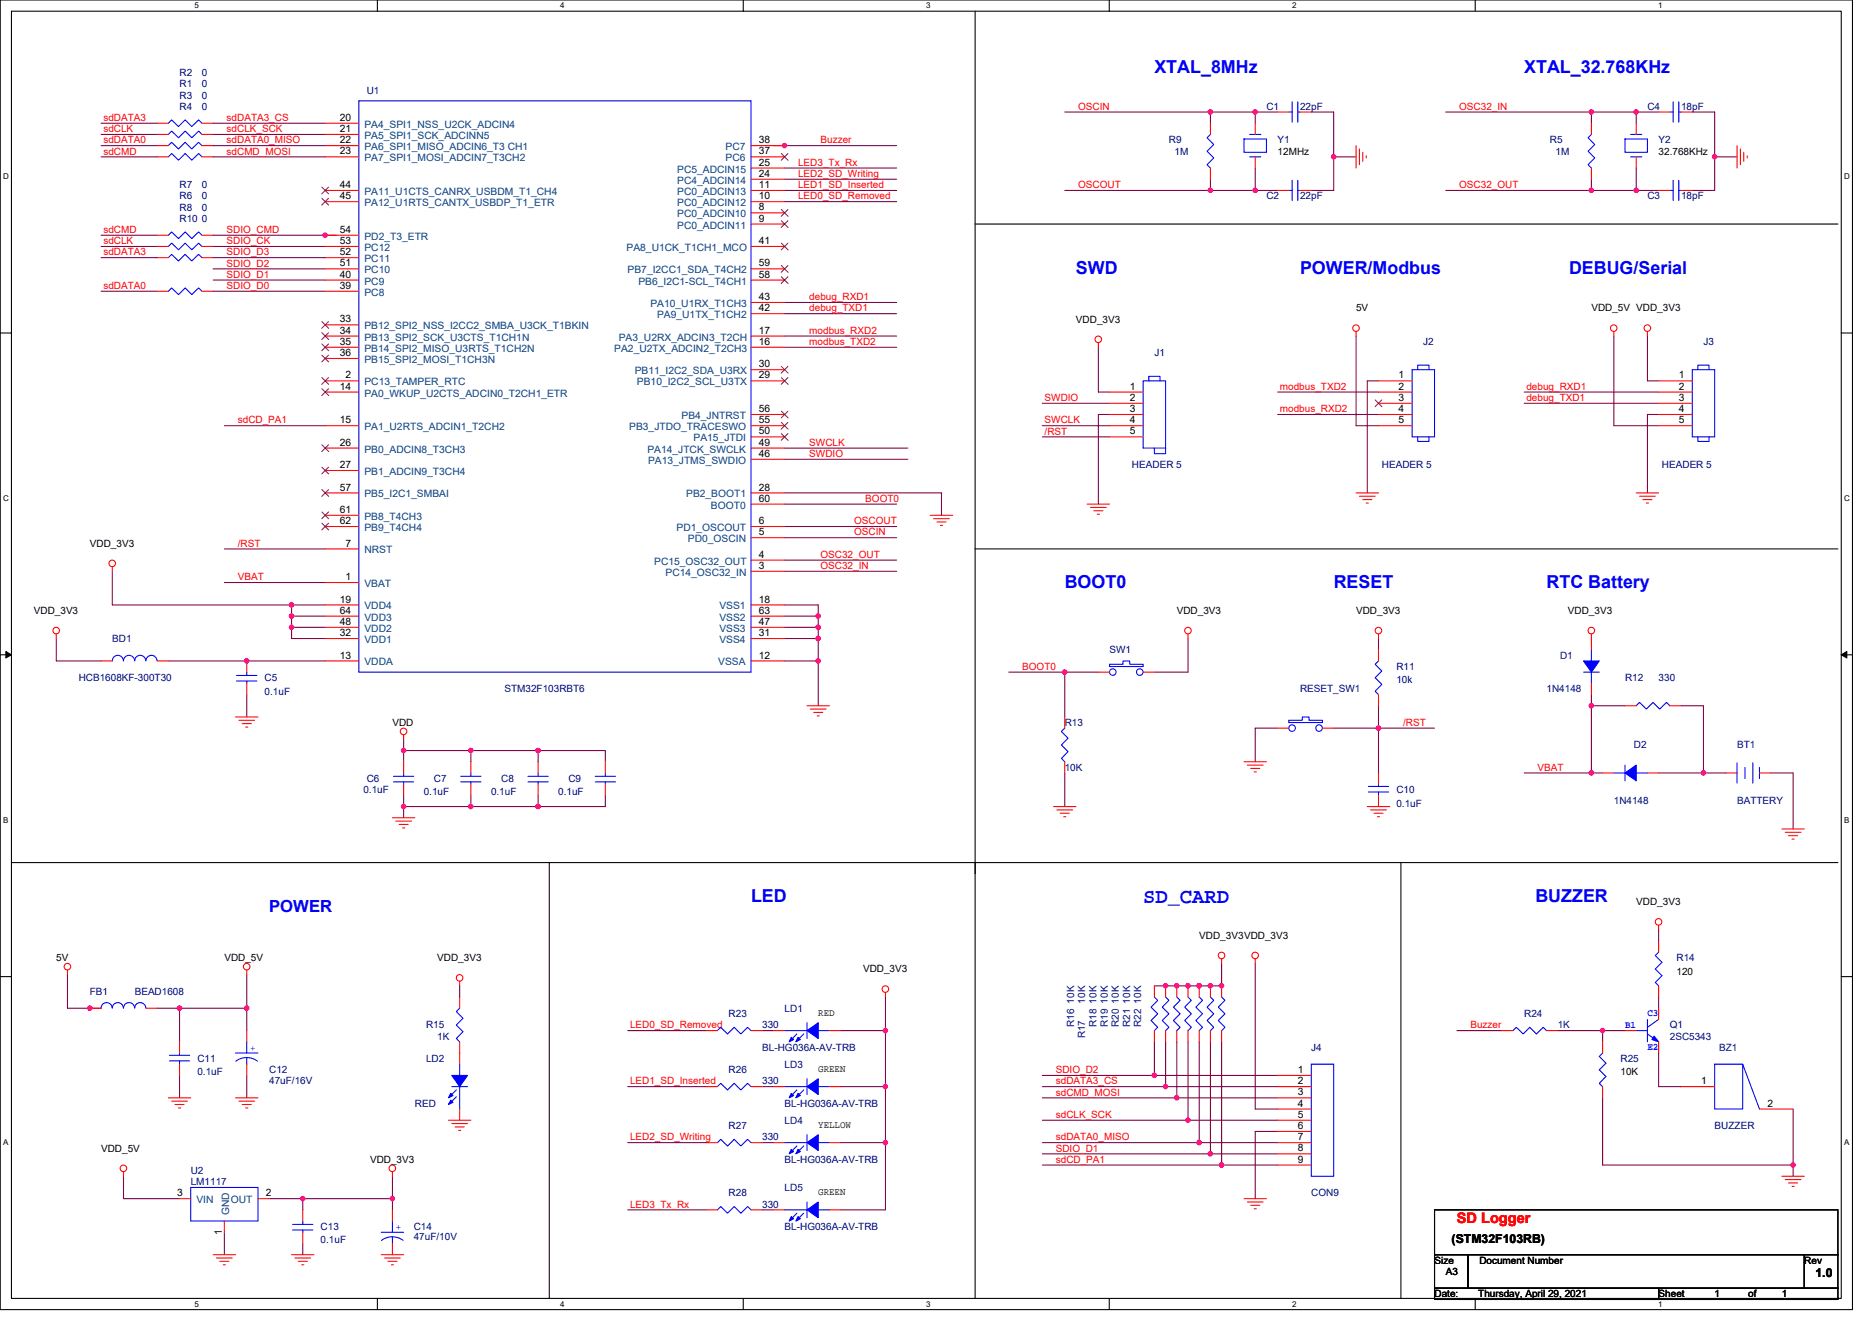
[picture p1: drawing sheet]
<svg xmlns="http://www.w3.org/2000/svg" width="297mm" height="210mm" viewBox="0 0 297 210" stroke-linecap="round" stroke-linejoin="round" font-family="sans-serif">
<defs><g id="words">
<text font-size="3.4" fill="#00f" x="181.4" y="143.3">SD_CARD</text>
<g font-size="2.8" fill="#00f">
<text x="183.2" y="11.5">XTAL_8MHz</text>
<text x="241.8" y="11.5">XTAL_32.768KHz</text>
<text x="170.7" y="43.5">SWD</text>
<text x="206.3" y="43.5">POWER/Modbus</text>
<text x="249" y="43.5">DEBUG/Serial</text>
<text x="168.9" y="93.3">BOOT0</text>
<text x="211.6" y="93.3">RESET</text>
<text x="245.4" y="93.3">RTC Battery</text>
<text x="119.2" y="143.1">LED</text>
<text x="243.6" y="143.1">BUZZER</text>
</g>
<text font-size="2.6" fill="#00f" x="42.7" y="144.7">POWER</text>
<text font-size="2.3" fill="#f00" x="231.2" y="194.2">SD Logger</text>
<g font-size="1.9">
<text x="230.3" y="197.2">(STM32F103RB)</text>
<text x="288.1" y="202.7">1.0</text>
</g>
<g font-size="1.6" fill="#000080">
<text x="28.5" y="17.4">R4</text>
<text x="28.5" y="13.9">R1</text>
<text x="28.5" y="12.1">R2</text>
<text x="28.5" y="15.6">R3</text>
<text x="32" y="17.4">0</text>
<text x="32" y="13.9">0</text>
<text x="32" y="12.1">0</text>
<text x="32" y="15.6">0</text>
<text x="58.2" y="14.9">U1</text>
<text x="201" y="17.4">C1</text>
<text x="206.3" y="17.4">22pF</text>
<text x="261.4" y="17.4">C4</text>
<text x="266.7" y="17.4">18pF</text>
<text x="185.5" y="22.8">R9</text>
<text x="202.7" y="22.8">Y1</text>
<text x="245.9" y="22.8">R5</text>
<text x="263.2" y="22.8">Y2</text>
<text x="28.5" y="29.9">R7</text>
<text x="32" y="29.9">0</text>
<text x="186.4" y="24.5">1M</text>
<text x="246.8" y="24.5">1M</text>
<text x="28.5" y="35.2">R10 0</text>
<text x="28.5" y="31.6">R6</text>
<text x="28.5" y="33.4">R8</text>
<text x="32" y="31.6">0</text>
<text x="32" y="33.4">0</text>
<text x="201" y="31.6">C2</text>
<text x="206.3" y="31.6">22pF</text>
<text x="261.4" y="31.6">C3</text>
<text x="266.7" y="31.6">18pF</text>
<text x="183.2" y="56.5">J1</text>
<text x="225.8" y="54.8">J2</text>
<text x="270.3" y="54.8">J3</text>
<text x="179.6" y="74.3">HEADER 5</text>
<text x="219.3" y="74.3">HEADER 5</text>
<text x="263.7" y="74.3">HEADER 5</text>
<text x="17.8" y="101.9">BD1</text>
<text x="176.1" y="103.7">SW1</text>
<text x="221.6" y="106.3">R11</text>
<text x="247.5" y="104.5">D1</text>
<text x="12.5" y="108.1">HCB1608KF-300T30</text>
<text x="42" y="108.1">C5</text>
<text x="42" y="110.2">0.1uF</text>
<text x="80" y="109.9">STM32F103RBT6</text>
<text x="206.3" y="109.9">RESET_SW1</text>
<text x="221.6" y="108.5">10k</text>
<text x="245.4" y="109.9">1N4148</text>
<text x="257.8" y="108.1">R12</text>
<text x="263.2" y="108.1">330</text>
<text x="168.9" y="115.2">R13</text>
<text x="259.3" y="118.8">D2</text>
<text x="275.6" y="118.8">BT1</text>
<text x="57.7" y="125.9">0.1uF</text>
<text x="58.2" y="124.1">C6</text>
<text x="68.9" y="124.1">C7</text>
<text x="79.5" y="124.1">C8</text>
<text x="90.2" y="124.1">C9</text>
<text x="168.9" y="122.3">10K</text>
<text x="221.6" y="125.9">C10</text>
<text x="67.2" y="126.2">0.1uF</text>
<text x="77.9" y="126.2">0.1uF</text>
<text x="88.6" y="126.2">0.1uF</text>
<text x="221.6" y="128">0.1uF</text>
<text x="256.1" y="127.7">1N4148</text>
<text x="275.6" y="127.7">BATTERY</text>
<text x="266" y="152.5">R14</text>
<text x="14.3" y="157.9">FB1</text>
<text x="21.4" y="157.9">BEAD1608</text>
<text x="115.6" y="161.4">R23</text>
<text x="124.5" y="160.5">LD1</text>
<text x="172.2" y="159.3" transform="rotate(-90 172.2 159.3)">10K</text>
<text x="241.8" y="161.4">R24</text>
<text x="67.6" y="163.2">R15</text>
<text x="69.4" y="165">1K</text>
<text x="120.9" y="166.8">BL-HG036A-AV-TRB</text>
<text x="120.9" y="163.2">330</text>
<text x="170.4" y="163" transform="rotate(-90 170.4 163)">R16 10K</text>
<text x="172.2" y="164.8" transform="rotate(-90 172.2 164.8)">R17</text>
<text x="174" y="163" transform="rotate(-90 174 163)">R18 10K</text>
<text x="175.8" y="163" transform="rotate(-90 175.8 163)">R19 10K</text>
<text x="177.5" y="163" transform="rotate(-90 177.5 163)">R20 10K</text>
<text x="179.3" y="163" transform="rotate(-90 179.3 163)">R21 10K</text>
<text x="181.1" y="163" transform="rotate(-90 181.1 163)">R22 10K</text>
<text x="208.1" y="166.8">J4</text>
<text x="247.2" y="163.2">1K</text>
<text x="265" y="163.2">Q1</text>
<text x="265" y="165">2SC5343</text>
<text x="272.8" y="166.8">BZ1</text>
<text x="31.3" y="168.6">C11</text>
<text x="31.3" y="170.7">0.1uF</text>
<text x="42.7" y="170.3">C12</text>
<text x="42.7" y="172.1">47uF/16V</text>
<text x="67.6" y="168.6">LD2</text>
<text x="115.6" y="170.3">R26</text>
<text x="120.9" y="172.1">330</text>
<text x="124.5" y="169.4">LD3</text>
<text x="257.1" y="168.6">R25</text>
<text x="65.8" y="175.7">RED</text>
<text x="115.6" y="179.2">R27</text>
<text x="124.5" y="178.3">LD4</text>
<text x="124.5" y="175.7">BL-HG036A-AV-TRB</text>
<text x="272.1" y="179.2">BUZZER</text>
<text x="120.9" y="181">330</text>
<text x="124.5" y="184.6">BL-HG036A-AV-TRB</text>
<text x="30.3" y="186.3">U2</text>
<text x="30.3" y="188.1">LM1117</text>
<text x="115.6" y="189.9">R28</text>
<text x="120.9" y="191.7">330</text>
<text x="124.5" y="189">LD5</text>
<text x="208.1" y="189.9">CON9</text>
<text x="50.9" y="195.2">C13</text>
<text x="50.9" y="197.4">0.1uF</text>
<text x="65.7" y="195.2">C14</text>
<text x="65.7" y="196.8">47uF/10V</text>
<text x="124.5" y="195.2">BL-HG036A-AV-TRB</text>
</g>
<g font-size="1.6" fill="#f00">
<text x="171.1" y="17.4">OSCIN</text>
<text x="231.5" y="17.4">OSC32_IN</text>
<text x="16.4" y="22.8">sdDATA0</text>
<text x="16.4" y="21">sdCLK</text>
<text x="16.4" y="19.2">sdDATA3</text>
<text x="36" y="22.8">sdDATA0_MISO</text>
<text x="36" y="19.2">sdDATA3_CS</text>
<text x="36" y="21">sdCLK_SCK</text>
<text x="130.2" y="22.8">Buzzer</text>
<text x="16.4" y="24.5">sdCMD</text>
<text x="36" y="24.5">sdCMD_MOSI</text>
<text x="126.6" y="29.9">LED1_SD_Inserted</text>
<text x="126.6" y="28.1">LED2_SD_Writing</text>
<text x="126.6" y="26.3">LED3_Tx_Rx</text>
<text x="171.1" y="29.9">OSCOUT</text>
<text x="231.5" y="29.9">OSC32_OUT</text>
<text x="126.6" y="31.6">LED0_SD_Removed</text>
<text x="16.4" y="37">sdCMD</text>
<text x="16.4" y="38.8">sdCLK</text>
<text x="16.4" y="40.5">sdDATA3</text>
<text x="36" y="40.5">SDIO_D3</text>
<text x="36" y="38.8">SDIO_CK</text>
<text x="36" y="37">SDIO_CMD</text>
<text x="16.4" y="45.9">sdDATA0</text>
<text x="36" y="45.9">SDIO_D0</text>
<text x="36" y="44.1">SDIO_D1</text>
<text x="36" y="42.3">SDIO_D2</text>
<text x="128.4" y="47.6">debug_RXD1</text>
<text x="128.4" y="49.4">debug_TXD1</text>
<text x="128.4" y="53">modbus_RXD2</text>
<text x="128.4" y="54.8">modbus_TXD2</text>
<text x="165.8" y="63.6">SWDIO</text>
<text x="203.1" y="61.9">modbus_TXD2</text>
<text x="203.1" y="65.4">modbus_RXD2</text>
<text x="242.2" y="63.6">debug_TXD1</text>
<text x="242.2" y="61.9">debug_RXD1</text>
<text x="37.7" y="67.2">sdCD_PA1</text>
<text x="128.4" y="70.8">SWCLK</text>
<text x="165.8" y="67.2">SWCLK</text>
<text x="165.8" y="69">/RST</text>
<text x="128.4" y="72.5">SWDIO</text>
<text x="135.5" y="83.2">OSCOUT</text>
<text x="137.3" y="79.7">BOOT0</text>
<text x="37.7" y="86.8">/RST</text>
<text x="130.2" y="88.5">OSC32_OUT</text>
<text x="135.5" y="85">OSCIN</text>
<text x="37.7" y="92.1">VBAT</text>
<text x="130.2" y="90.3">OSC32_IN</text>
<text x="162.2" y="106.3">BOOT0</text>
<text x="222.6" y="115.2">/RST</text>
<text x="244" y="122.3">VBAT</text>
<text x="100" y="163.2">LED0_SD_Removed</text>
<text x="233.3" y="163.2">Buzzer</text>
<text x="100" y="172.1">LED1_SD_Inserted</text>
<text x="167.5" y="172.1">sdDATA3_CS</text>
<text x="167.5" y="173.9">sdCMD_MOSI</text>
<text x="167.5" y="170.3">SDIO_D2</text>
<text x="167.5" y="177.4">sdCLK_SCK</text>
<text x="100" y="181">LED2_SD_Writing</text>
<text x="167.5" y="182.8">SDIO_D1</text>
<text x="167.5" y="184.6">sdCD_PA1</text>
<text x="167.5" y="181">sdDATA0_MISO</text>
<text x="100" y="191.7">LED3_Tx_Rx</text>
</g>
<g font-size="1.6">
<text x="53.9" y="19.2">20</text>
<text x="53.9" y="21">21</text>
<text x="53.9" y="22.7">22</text>
<text x="120.4" y="22.7">38</text>
<text x="53.9" y="24.5">23</text>
<text x="53.9" y="29.8">44</text>
<text x="120.4" y="24.5">37</text>
<text x="120.4" y="29.8">11</text>
<text x="120.4" y="28.1">24</text>
<text x="120.4" y="26.3">25</text>
<text x="202.7" y="24.5">12MHz</text>
<text x="263.2" y="24.5">32.768KHz</text>
<text x="53.9" y="31.6">45</text>
<text x="120.4" y="33.4">8</text>
<text x="120.4" y="35.2">9</text>
<text x="120.4" y="31.6">10</text>
<text x="53.9" y="37">54</text>
<text x="53.9" y="38.7">53</text>
<text x="53.9" y="40.5">52</text>
<text x="120.4" y="38.7">41</text>
<text x="53.9" y="42.3">51</text>
<text x="53.9" y="44.1">40</text>
<text x="53.9" y="45.8">39</text>
<text x="120.4" y="42.3">59</text>
<text x="120.4" y="47.6">43</text>
<text x="120.4" y="44.1">58</text>
<text x="53.9" y="53">34</text>
<text x="53.9" y="51.2">33</text>
<text x="120.4" y="49.4">42</text>
<text x="120.4" y="53">17</text>
<text x="170.7" y="51.2">VDD_3V3</text>
<text x="215.2" y="49.4">5V</text>
<text x="252.5" y="49.4">VDD_5V VDD_3V3</text>
<text x="53.9" y="56.5">36</text>
<text x="53.9" y="54.7">35</text>
<text x="120.4" y="54.7">16</text>
<text x="120.4" y="58.3">30</text>
<text x="53.9" y="61.8">14</text>
<text x="54.8" y="60.1">2</text>
<text x="120.4" y="65.4">56</text>
<text x="120.4" y="60.1">29</text>
<text x="179.3" y="61.8">1</text>
<text x="179.3" y="63.6">2</text>
<text x="179.3" y="65.4">3</text>
<text x="221.9" y="60.1">1</text>
<text x="221.9" y="61.8">2</text>
<text x="221.9" y="63.6">3</text>
<text x="221.9" y="65.4">4</text>
<text x="266.4" y="60.1">1</text>
<text x="266.4" y="61.8">2</text>
<text x="266.4" y="63.6">3</text>
<text x="266.4" y="65.4">4</text>
<text x="53.9" y="67.2">15</text>
<text x="53.9" y="70.7">26</text>
<text x="120.4" y="69">50</text>
<text x="120.4" y="67.2">55</text>
<text x="120.4" y="70.7">49</text>
<text x="179.3" y="67.2">4</text>
<text x="179.3" y="69">5</text>
<text x="221.9" y="67.2">5</text>
<text x="266.4" y="67.2">5</text>
<text x="53.9" y="74.3">27</text>
<text x="53.9" y="77.9">57</text>
<text x="120.4" y="77.9">28</text>
<text x="120.4" y="72.5">46</text>
<text x="53.9" y="83.2">62</text>
<text x="53.9" y="81.4">61</text>
<text x="120.4" y="79.6">60</text>
<text x="120.4" y="83.2">6</text>
<text x="14.3" y="86.8">VDD_3V3</text>
<text x="54.8" y="86.7">7</text>
<text x="120.4" y="85">5</text>
<text x="120.4" y="88.5">4</text>
<text x="53.9" y="95.6">19</text>
<text x="54.8" y="92.1">1</text>
<text x="120.4" y="95.6">18</text>
<text x="120.4" y="90.3">3</text>
<text x="5.4" y="97.4">VDD_3V3</text>
<text x="53.9" y="101">32</text>
<text x="53.9" y="99.2">48</text>
<text x="53.9" y="97.4">64</text>
<text x="120.4" y="97.4">63</text>
<text x="120.4" y="99.2">47</text>
<text x="120.4" y="101">31</text>
<text x="186.7" y="97.4">VDD_3V3</text>
<text x="215.2" y="97.4">VDD_3V3</text>
<text x="248.8" y="97.4">VDD_3V3</text>
<text x="53.9" y="104.5">13</text>
<text x="120.4" y="104.5">12</text>
<text x="62.3" y="115.2">VDD</text>
<text x="259.6" y="143.7">VDD_3V3</text>
<text x="190.3" y="149">VDD_3V3VDD_3V3</text>
<text x="8.9" y="152.5">5V</text>
<text x="35.6" y="152.5">VDD_5V</text>
<text x="69.4" y="152.5">VDD_3V3</text>
<text x="136.9" y="154.3">VDD_3V3</text>
<text x="266" y="154.7">120</text>
<text x="129.8" y="161.3">RED</text>
<text x="129.8" y="170.2">GREEN</text>
<text x="205.9" y="170.3">1</text>
<text x="205.9" y="172.1">2</text>
<text x="205.9" y="173.9">3</text>
<text x="257.1" y="170.7">10K</text>
<text x="269.9" y="172.1">1</text>
<text x="129.8" y="179">YELLOW</text>
<text x="205.9" y="175.6">4</text>
<text x="205.9" y="177.4">5</text>
<text x="205.9" y="179.2">6</text>
<text x="280.4" y="175.6">2</text>
<text x="16" y="182.8">VDD_5V</text>
<text x="58.7" y="184.6">VDD_3V3</text>
<text x="205.9" y="181">7</text>
<text x="205.9" y="182.8">8</text>
<text x="205.9" y="184.5">9</text>
<text x="28.1" y="189.9">3</text>
<text x="42.2" y="189.9">2</text>
<text x="129.8" y="189.7">GREEN</text>
<text x="35.2" y="196" transform="rotate(-90 35.2 196)">1</text>
<text x="227.6" y="200.6">Size</text>
<text x="229.4" y="202.3">A3</text>
<text x="234.7" y="200.6">Document Number</text>
<text x="286.3" y="200.6">Rev</text>
<text x="227.6" y="205.9">Date:</text>
<text x="234.6" y="205.9">Thursday, April 29, 2021</text>
<text x="263.2" y="205.9">Sheet</text>
<text x="272.1" y="205.9">1</text>
<text x="277.4" y="205.9">of</text>
<text x="282.7" y="205.9">1</text>
</g>
<g font-size="1.6" fill="#004080">
<text x="57.8" y="20.3">PA4_SPI1_NSS_U2CK_ADCIN4</text>
<text x="57.8" y="22.1">PA5_SPI1_SCK_ADCINN5</text>
<text x="57.8" y="23.8">PA6_SPI1_MISO_ADCIN6_T3 CH1</text>
<text x="115.1" y="23.8">PC7</text>
<text x="57.8" y="25.6">PA7_SPI1_MOSI_ADCIN7_T3CH2</text>
<text x="107.5" y="29.2">PC4_ADCIN14</text>
<text x="107.5" y="27.4">PC5_ADCIN15</text>
<text x="115.1" y="25.6">PC6</text>
<text x="57.8" y="32.7">PA12_U1RTS_CANTX_USBDP_T1_ETR</text>
<text x="57.8" y="30.9">PA11_U1CTS_CANRX_USBDM_T1_CH4</text>
<text x="107.5" y="34.5">PC0_ADCIN10</text>
<text x="107.5" y="32.7">PC0_ADCIN12</text>
<text x="107.5" y="30.9">PC0_ADCIN13</text>
<text x="57.8" y="38.1">PD2_T3_ETR</text>
<text x="57.8" y="39.8">PC12</text>
<text x="57.8" y="41.6">PC11</text>
<text x="99.4" y="39.8">PA8_U1CK_T1CH1_MCO</text>
<text x="107.5" y="36.3">PC0_ADCIN11</text>
<text x="57.8" y="43.4">PC10</text>
<text x="57.8" y="45.2">PC9</text>
<text x="57.8" y="46.9">PC8</text>
<text x="99.6" y="43.4">PB7_I2CC1_SDA_T4CH2</text>
<text x="101.3" y="45.2">PB6_I2C1-SCL_T4CH1</text>
<text x="57.8" y="52.3">PB12_SPI2_NSS_I2CC2_SMBA_U3CK_T1BKIN</text>
<text x="103.2" y="48.7">PA10_U1RX_T1CH3</text>
<text x="104.3" y="50.5">PA9_U1TX_T1CH2</text>
<text x="57.8" y="57.6">PB15_SPI2_MOSI_T1CH3N</text>
<text x="57.8" y="55.8">PB14_SPI2_MISO_U3RTS_T1CH2N</text>
<text x="57.8" y="54.1">PB13_SPI2_SCK_U3CTS_T1CH1N</text>
<text x="97.5" y="55.8">PA2_U2TX_ADCIN2_T2CH3</text>
<text x="98.2" y="54.1">PA3_U2RX_ADCIN3_T2CH</text>
<text x="100.7" y="59.4">PB11_I2C2_SDA_U3RX</text>
<text x="57.8" y="61.2">PC13_TAMPER_RTC</text>
<text x="57.8" y="62.9">PA0_WKUP_U2CTS_ADCIN0_T2CH1_ETR</text>
<text x="101.1" y="61.2">PB10_I2C2_SCL_U3TX</text>
<text x="57.8" y="68.3">PA1_U2RTS_ADCIN1_T2CH2</text>
<text x="57.8" y="71.8">PB0_ADCIN8_T3CH3</text>
<text x="99.8" y="68.3">PB3_JTDO_TRACESWO</text>
<text x="102.7" y="71.8">PA14_JTCK_SWCLK</text>
<text x="108.1" y="66.5">PB4_JNTRST</text>
<text x="110" y="70.1">PA15_JTDI</text>
<text x="57.8" y="75.4">PB1_ADCIN9_T3CH4</text>
<text x="102.8" y="73.6">PA13_JTMS_SWDIO</text>
<text x="57.8" y="82.5">PB8_T4CH3</text>
<text x="57.8" y="79">PB5_I2C1_SMBAI</text>
<text x="108.9" y="79">PB2_BOOT1</text>
<text x="112.8" y="80.7">BOOT0</text>
<text x="57.8" y="87.8">NRST</text>
<text x="57.8" y="84.3">PB9_T4CH4</text>
<text x="103.8" y="89.6">PC15_OSC32_OUT</text>
<text x="107.4" y="84.3">PD1_OSCOUT</text>
<text x="109.2" y="86.1">PD0_OSCIN</text>
<text x="57.8" y="93.2">VBAT</text>
<text x="105.6" y="91.4">PC14_OSC32_IN</text>
<text x="57.8" y="100.3">VDD2</text>
<text x="57.8" y="98.5">VDD3</text>
<text x="57.8" y="96.7">VDD4</text>
<text x="114.1" y="96.7">VSS1</text>
<text x="114.1" y="98.5">VSS2</text>
<text x="114.1" y="100.3">VSS3</text>
<text x="57.8" y="105.6">VDDA</text>
<text x="57.8" y="102.1">VDD1</text>
<text x="114" y="105.6">VSSA</text>
<text x="114.1" y="102.1">VSS4</text>
<text x="31.2" y="191">VIN</text>
<text x="36.6" y="191">OUT</text>
<text x="36.3" y="192.9" transform="rotate(-90 36.3 192.9)">GND</text>
</g>
<g font-size="1.6" fill="#00f">
<text x="261.4" y="161.3">C3</text>
<text x="39.7" y="166.8">+</text>
<text x="257.8" y="163.1">B1</text>
<text x="261.4" y="166.7">E2</text>
<text x="62.8" y="195.2">+</text>
</g>
<g font-size="1.3">
<text x="30.8" y="1.3">5</text>
<text x="88.9" y="1.3">4</text>
<text x="147" y="1.3">3</text>
<text x="205" y="1.3">2</text>
<text x="263.1" y="1.3">1</text>
<text x=".5" y="28.4">D</text>
<text x="292.6" y="28.4">D</text>
<text x=".5" y="79.5">C</text>
<text x="292.6" y="79.5">C</text>
<text x=".5" y="130.6">B</text>
<text x="292.6" y="130.6">B</text>
<text x=".5" y="181.7">A</text>
<text x="292.6" y="181.7">A</text>
<text x="30.8" y="207.4">5</text>
<text x="88.9" y="207.4">4</text>
<text x="147" y="207.4">3</text>
<text x="205" y="207.4">2</text>
<text x="263.1" y="207.4">1</text>
</g>
</g></defs>
<path d="M0 0h293.9v207.9h-293.9zM1.8 1.8h290.4v204.3h-290.4z" fill="none" stroke="#000" stroke-width=".17"/>
<g fill="#fff">
<path d="M30.8 .2h.7v1.4h-.7z"/>
<path d="M30.8 206.3h.7v1.4h-.7z"/>
</g>
<path d="M59.9 0v1.8M59.9 206.1v1.8" fill="none" stroke="#000" stroke-width=".17"/>
<g fill="#fff">
<path d="M88.9 .2h.7v1.4h-.7z"/>
<path d="M88.9 206.3h.7v1.4h-.7z"/>
</g>
<path d="M117.9 0v1.8M117.9 206.1v1.8" fill="none" stroke="#000" stroke-width=".17"/>
<g fill="#fff">
<path d="M147 .2h.7v1.4h-.7z"/>
<path d="M147 206.3h.7v1.4h-.7z"/>
</g>
<path d="M176 0v1.8M176 206.1v1.8" fill="none" stroke="#000" stroke-width=".17"/>
<g fill="#fff">
<path d="M205 .2h.7v1.4h-.7z"/>
<path d="M205 206.3h.7v1.4h-.7z"/>
</g>
<path d="M234.1 0v1.8M234.1 206.1v1.8" fill="none" stroke="#000" stroke-width=".17"/>
<g fill="#fff">
<path d="M263.1 .2h.7v1.4h-.7z"/>
<path d="M263.1 206.3h.7v1.4h-.7z"/>
<path d="M.5 27.3h.9v1.4h-.9z"/>
<path d="M292.6 27.3h.9v1.4h-.9z"/>
<path d="M.5 78.4h.9v1.4h-.9z"/>
<path d="M292.6 78.4h.9v1.4h-.9z"/>
</g>
<path d="M0 52.9h1.8M292.2 52.9h1.7" fill="none" stroke="#000" stroke-width=".17"/>
<g fill="#fff">
<path d="M.5 129.5h.8v1.4h-.8z"/>
<path d="M292.6 129.5h.9v1.4h-.9z"/>
</g>
<path d="M0 103.9h1.8M292.2 103.9h1.7" fill="none" stroke="#000" stroke-width=".17"/>
<path d="M.9 103.4l.9 .5-.9 .5zM292.2 103.9l.8-.5v1z" fill="#000" stroke="#000" stroke-width=".16"/>
<g fill="#fff">
<path d="M.5 180.5h.8v1.4h-.8z"/>
<path d="M292.6 180.5h.9v1.4h-.9z"/>
</g>
<g fill="none" stroke="#000" stroke-width=".17">
<path d="M154.7 1.8v136.9M154.7 35.6h136.9M154.7 87.1h136.9M1.8 136.9h289.8M87.2 136.9v69.2M154.7 136.9v69.2M222.3 136.9v69.2M0 155h1.8M292.2 155h1.7M227.6 192h64v7.1h-64zM227.6 199.1h5.4v5.4h-5.4zM233 199.1h53.3v5.4h-53.3z"/>
<path d="M286.3 199.1h5.3v5.4h-5.3zM227.6 204.5h35.6v1.7h-35.6zM263.2 204.5h28.4v1.7h-28.4z"/>
</g>
<g fill="none" stroke="#800040" stroke-width=".17">
<path d="M16 19.6h8.9M33.8 19.6h17.8M168.9 17.8h23.2M192.1 17.8h7.1M192.1 17.8v1.8M199.2 17.8v1.8M199.2 17.8h3.5M208.1 17.8h3.5v7.1M229.4 17.8h23.1M252.5 17.8h7.1M252.5 17.8v1.8M259.6 17.8v1.8"/>
<path d="M259.6 17.8h3.6M268.5 17.8h3.6v7.1M16 24.9h8.9M16 23.1h8.9M16 21.3h8.9M16 37.3h8.9M16 39.1h8.9M33.8 23.1h17.8M33.8 24.9h17.8M33.8 21.3h17.8M33.8 39.1h17.8M33.8 37.3h19.6"/>
<path d="M122.7 23.1h19.6M124.5 30.2h17.8M124.5 28.4h17.8M124.5 26.7h17.8M124.5 32h17.8M168.9 30.2h23.2M192.1 28.4v1.8M192.1 30.2h7.1M199.2 26.7v3.5M199.2 30.2h3.5M211.6 24.9v5.3h-3.5M211.6 24.9h3.6"/>
<path d="M229.4 30.2h23.1M252.5 28.4v1.8M252.5 30.2h7.1M259.6 26.7v3.5M259.6 30.2h3.6M272.1 24.9v5.3h-3.6M272.1 24.9h3.5M16 46.2h8.9M16 40.9h8.9M33.8 44.4h17.8M33.8 42.7h17.8M33.8 40.9h17.8"/>
<path d="M33.8 46.2h17.8M124.5 48h17.8M124.5 49.8h17.8M124.5 55.1h17.8M124.5 53.3h17.8M174.3 55.1v7.1h1.8M215.2 53.3v14.3h3.5M256.1 53.3v14.3h7.1M261.4 53.3v7.2h1.8M35.6 67.6h16M124.5 78.2h24.9v3.6M124.5 72.9h19.6"/>
<path d="M124.5 71.1h19.6M165.4 67.6h10.7M165.4 69.3h10.7M165.4 64h10.7M176.1 65.8h-1.8v14.2M202.7 62.2h16M202.7 65.8h16M218.7 60.5h-1.7v17.7M241.8 64h21.4M241.8 62.2h21.4M263.2 65.8h-1.8v12.4M17.8 90.7v5.3h28.5v1.8h5.3"/>
<path d="M35.6 92.5h16M35.6 87.1h16M46.3 96h5.3M46.3 99.6h5.3M46.3 97.8v1.8M46.3 99.6v1.7h5.3M124.5 83.6h17.8M124.5 85.3h17.8M124.5 88.9h17.8M124.5 90.7h17.8M124.5 80h17.8M124.5 96h5.3v1.8"/>
<path d="M124.5 99.6h5.3M124.5 97.8h5.3M129.8 99.6v1.7M129.8 97.8v1.8M8.9 101.3v3.6h7.1M26.7 104.9h24.9M39.2 110.2v3.6M64 119.1v1.8M64 117.3v1.8M64 119.1h10.7M74.7 119.1v1.8M74.7 119.1h10.7"/>
<path d="M85.4 119.1v1.8M85.4 119.1h10.7v1.8M124.5 104.9h5.3M124.5 101.3h5.3M129.8 104.9v7.1M129.8 101.3v3.6M160.1 106.7h8.8v7.1M168.9 106.7h5.4M188.5 101.3v5.4h-5.3M202.7 115.6h-3.5v5.3M211.6 115.6h7.1M218.7 112v3.6"/>
<path d="M218.7 101.3v1.8M218.7 115.6v7.1M218.7 115.6h8.9M252.5 110.2v1.8M257.8 112h-5.3v10.7M266.7 112h3.6v10.7M64 128v1.8M64 128h10.7M64 126.2v1.8M74.7 126.2v1.8M74.7 128h10.7M85.4 126.2v1.8"/>
<path d="M96.1 126.2v1.8h-10.7M168.9 122.7v5.3M241.8 122.7h10.7M252.5 122.7h1.8M263.2 122.7h7.1M270.3 122.7h3.6M281 122.7h3.5v8.9M10.7 154.7v5.3h5.3M39.2 154.7v5.3M72.9 156.5v1.7M140.5 158.2v5.4M193.8 152.9v3.6h-10.6"/>
<path d="M199.2 152.9v23.1h3.5M263.2 158.2v1.8M263.2 147.6v1.8M24.9 160h3.6M28.5 160h10.7M28.5 170.7v3.5M28.5 160v5.4M39.2 170.7v3.5M39.2 160v3.6M99.6 163.6h12.5M99.6 172.5h12.5M120.9 163.6h1.8"/>
<path d="M120.9 172.5h1.8M133.4 163.6h7.1M133.4 172.5h7.1M140.5 163.6v8.9M140.5 172.5v8.9M165.4 170.7h17.8M165.4 174.2h21.3M165.4 172.5h19.6M165.4 177.8h23.1M183.2 165.4v5.3M183.2 170.7h19.5M185 165.4v7.1"/>
<path d="M185 172.5h17.7M186.7 165.4v8.8M186.7 174.2h16M188.5 165.4v12.4M188.5 177.8h14.2M190.3 165.4v16M192.1 165.4v17.7h10.6M193.8 165.4v19.5M202.7 179.6h-3.5v10.6M231.2 163.6h7.1M247.2 163.6h7.1M254.3 163.6h3.5"/>
<path d="M254.3 163.6v1.8M254.3 174.2v10.7h30.2M263.2 167.1v5.4h3.5M284.5 176v8.9M19.6 186.7v3.5h8.9M35.6 195.6v3.5M42.7 190.2h5.3M48 190.2v1.8M48 190.2h14.3M48 197.4v1.7M62.3 190.2v1.8M62.3 186.7v3.5"/>
<path d="M99.6 181.4h12.5M99.6 192h12.5M120.9 181.4h1.8M120.9 192h1.8M133.4 181.4h7.1M140.5 181.4v10.6h-7.1M165.4 181.4h24.9M165.4 184.9h28.4M165.4 183.1h26.7M190.3 181.4h12.4M193.8 184.9h8.9M284.5 184.9v1.8"/>
</g>
<g fill="#f0f" stroke="#f0f" stroke-width=".17">
<circle cx="39.1" cy="104.9" r=".35"/>
<circle cx="64" cy="128" r=".35"/>
<circle cx="64" cy="119.1" r=".35"/>
<circle cx="85.4" cy="119.1" r=".35"/>
<circle cx="74.7" cy="119.1" r=".35"/>
<circle cx="85.4" cy="128" r=".35"/>
<circle cx="74.7" cy="128" r=".35"/>
<circle cx="129.8" cy="104.9" r=".35"/>
<circle cx="129.8" cy="101.3" r=".35"/>
<circle cx="129.8" cy="99.6" r=".35"/>
<circle cx="129.8" cy="97.8" r=".35"/>
<circle cx="199.2" cy="30.2" r=".35"/>
<circle cx="199.2" cy="17.8" r=".35"/>
<circle cx="211.6" cy="24.9" r=".35"/>
<circle cx="192.1" cy="17.8" r=".35"/>
<circle cx="192.1" cy="30.2" r=".35"/>
<circle cx="168.9" cy="106.7" r=".35"/>
<circle cx="218.7" cy="115.6" r=".35"/>
<circle cx="46.3" cy="96" r=".35"/>
<circle cx="259.6" cy="30.2" r=".35"/>
<circle cx="252.5" cy="30.2" r=".35"/>
<circle cx="272.1" cy="24.9" r=".35"/>
<circle cx="259.6" cy="17.8" r=".35"/>
<circle cx="252.5" cy="17.8" r=".35"/>
<circle cx="46.3" cy="99.6" r=".35"/>
<circle cx="46.3" cy="97.8" r=".35"/>
<circle cx="140.5" cy="163.6" r=".35"/>
<circle cx="140.5" cy="172.5" r=".35"/>
<circle cx="140.5" cy="181.3" r=".35"/>
<circle cx="254.3" cy="163.6" r=".35"/>
<circle cx="284.5" cy="184.9" r=".35"/>
<circle cx="62.3" cy="190.2" r=".35"/>
<circle cx="48" cy="190.2" r=".35"/>
<circle cx="28.5" cy="160" r=".35"/>
<circle cx="39.1" cy="160" r=".35"/>
<circle cx="14.3" cy="160" r=".35"/>
<circle cx="252.5" cy="112" r=".35"/>
<circle cx="252.5" cy="122.7" r=".35"/>
<circle cx="270.3" cy="122.7" r=".35"/>
<circle cx="184.9" cy="172.5" r=".35"/>
<circle cx="188.5" cy="177.8" r=".35"/>
<circle cx="190.3" cy="181.3" r=".35"/>
<circle cx="184.9" cy="156.5" r=".35"/>
<circle cx="188.5" cy="156.5" r=".35"/>
<circle cx="186.7" cy="156.5" r=".35"/>
<circle cx="193.8" cy="156.5" r=".35"/>
<circle cx="192.1" cy="156.5" r=".35"/>
<circle cx="193.8" cy="184.9" r=".35"/>
<circle cx="186.7" cy="174.2" r=".35"/>
<circle cx="124.5" cy="23.1" r=".35"/>
<circle cx="51.6" cy="37.3" r=".35"/>
<circle cx="183.2" cy="170.7" r=".35"/>
<circle cx="192.1" cy="183.1" r=".35"/>
<circle cx="190.3" cy="156.5" r=".35"/>
</g>
<g fill="none" stroke="#f00" stroke-width=".17">
<path d="M24.9 19.6h1.8M32 19.6h1.8M51.6 19.6h5.3M192.1 19.6v1.7M199.2 19.6v1.7M202.7 17.8h1.8M206.3 17.8h1.8M252.5 19.6v1.7M259.6 19.6v1.7M263.2 17.8h1.8M266.7 17.8h1.8M24.9 37.3h1.8"/>
<path d="M24.9 24.9h1.8M24.9 39.1h1.8M24.9 21.3h1.8M24.9 23.1h1.8M32 37.3h1.8M32 24.9h1.8M32 39.1h1.8M32 21.3h1.8M32 23.1h1.8M51.6 21.3h5.3M51.6 23.1h5.3M51.6 24.9h5.3"/>
<path d="M51.6 37.3h5.3M51.6 39.1h5.3M51.6 32h5.3M51.6 30.2h5.3M119.2 33.8h5.3M119.2 35.6h5.3M119.2 32h5.3M119.2 30.2h5.3M119.2 28.4h5.3M119.2 26.7h5.3M119.2 39.1h5.3M119.2 23.1h5.3"/>
<path d="M119.2 24.9h5.3M192.1 26.7v1.7M199.2 24.9v1.8M202.7 30.2h1.8M206.3 30.2h1.8M215.2 23.1v3.6M215.7 23.6v2.5M216.2 24.2v1.4M216.8 24.7v.4M252.5 26.7v1.7M259.6 24.9v1.8M263.2 30.2h1.8"/>
<path d="M266.7 30.2h1.8M275.6 23.1v3.6M276.2 23.6v2.5M276.7 24.2v1.4M277.2 24.7v.4M24.9 46.2h1.8M24.9 40.9h1.8M32 46.2h1.8M32 40.9h1.8M51.6 40.9h5.3M51.6 42.7h5.3M51.6 44.4h5.3"/>
<path d="M51.6 46.2h5.3M51.6 56.9h5.3M51.6 55.1h5.3M51.6 53.3h5.3M51.6 51.6h5.3M119.2 55.1h5.3M119.2 53.3h5.3M119.2 58.7h5.3M119.2 42.7h5.3M119.2 44.4h5.3M119.2 48h5.3M119.2 49.8h5.3"/>
<path d="M174.3 54.4v.7M215.2 52.6v.7M256.1 52.6v.7M261.4 52.6v.7M51.6 60.5h5.3M51.6 62.2h5.3M51.6 67.6h5.3M51.6 71.1h5.3M51.6 74.7h5.3M51.6 78.2h5.3M119.2 78.2h5.3M119.2 60.5h5.3"/>
<path d="M119.2 65.8h5.3M119.2 67.6h5.3M119.2 69.3h5.3M119.2 71.1h5.3M119.2 72.9h5.3M176.1 62.2h5.3M176.1 64h5.3M176.1 65.8h5.3M176.1 67.6h5.3M176.1 69.3h5.3M215.2 78.2h3.5M215.7 78.8h2.5"/>
<path d="M216.2 79.3h1.5M216.8 79.8h.3M218.7 60.5h5.4M218.7 62.2h5.4M218.7 64h5.4M218.7 65.8h5.4M218.7 67.6h5.4M259.6 78.2h3.6M260.2 78.8h2.5M260.7 79.3h1.4M261.2 79.8h.4M263.2 60.5h5.3"/>
<path d="M263.2 62.2h5.3M263.2 64h5.3M263.2 65.8h5.3M263.2 67.6h5.3M17.8 90v.7M51.6 92.5h5.3M51.6 87.1h5.3M51.6 83.6h5.3M51.6 81.8h5.3M51.6 99.6h5.3M51.6 97.8h5.3M51.6 96h5.3"/>
<path d="M119.2 90.7h5.3M119.2 88.9h5.3M119.2 85.3h5.3M119.2 83.6h5.3M119.2 80h5.3M119.2 96h5.3M119.2 97.8h5.3M119.2 99.6h5.3M147.6 81.8h3.6M148.1 82.3h2.5M148.7 82.8h1.4M149.2 83.4h.4"/>
<path d="M172.5 80h3.6M173 80.5h2.5M173.6 81.1h1.4M174.1 81.6h.4M8.9 100.6v.7M16 104.9h1.8M24.9 104.9h1.8M37.4 113.8h3.5M37.9 114.3h2.5M38.4 114.9h1.5M39 115.4h.3M39.2 108.5v1.7"/>
<path d="M39.2 104.9v1.8M51.6 104.9h5.3M51.6 101.3h5.3M64 116.6v.7M119.2 104.9h5.3M119.2 101.3h5.3M128.1 112h3.5M128.6 112.5h2.5M129.1 113.1h1.5M129.7 113.6h.3M168.9 113.8v1.8M174.3 106.7h1.8"/>
<path d="M181.4 106.7h1.8M188.5 100.6v.7M202.7 115.6h1.8M209.8 115.6h1.8M218.7 100.6v.7M218.7 110.2v1.8M218.7 103.1v1.8M252.5 100.6v2.5M252.5 108.5v1.7M257.8 112h1.8M265 112h1.7M62.3 129.8h3.5"/>
<path d="M62.8 130.3h2.5M63.3 130.9h1.5M63.9 131.4h.3M64 124.5v1.7M64 120.9v1.8M74.7 124.5v1.7M74.7 120.9v1.8M85.4 124.5v1.7M85.4 120.9v1.8M96.1 124.5v1.7M96.1 120.9v1.8M167.2 128h3.5"/>
<path d="M167.7 128.5h2.5M168.2 129.1h1.5M168.8 129.6h.3M168.9 120.9v1.8M197.4 120.9h3.6M197.9 121.4h2.5M198.5 122h1.4M199 122.5h.3M217 128h3.5M217.5 128.5h2.5M218 129.1h1.5M218.6 129.6h.3"/>
<path d="M218.7 122.7v1.8M218.7 126.2v1.8M254.3 122.7h1.8M261.4 122.7h1.8M273.9 122.7h1.7M279.2 122.7h1.8M282.7 131.6h3.6M283.3 132.1h2.5M283.8 132.6h1.4M284.3 133.2h.4M10.7 154v.7M39.2 154v.7"/>
<path d="M72.9 155.7v.8M72.9 158.2v1.8M140.5 157.5v.7M183.2 156.5v1.7M185 156.5v1.7M186.7 156.5v1.7M188.5 156.5v1.7M190.3 156.5v1.7M192.1 156.5v1.7M193.8 152.2v.7M193.8 156.5v1.7M199.2 152.2v.7"/>
<path d="M263.2 146.9v.7M263.2 156.5v1.7M263.2 149.4v1.7M14.3 160h1.7M23.2 160h1.7M26.7 174.2h3.6M27.2 174.8h2.5M27.8 175.3h1.4M28.3 175.9h.4M28.5 165.4v1.7M28.5 168.9v1.8M37.4 174.2h3.5"/>
<path d="M37.9 174.8h2.5M38.4 175.3h1.5M39 175.9h.3M39.2 163.6v1.8M39.2 168.9v1.8M71.2 177.8h3.5M71.7 178.3h2.5M72.2 178.9h1.5M72.8 179.4h.3M72.9 165.4v3.5M72.9 176v1.8M112.1 163.6h1.7"/>
<path d="M112.1 172.5h1.7M119.2 163.6h1.7M119.2 172.5h1.7M122.7 163.6h1.8M122.7 172.5h1.8M131.6 163.6h1.8M131.6 172.5h1.8M183.2 163.6v1.8M185 163.6v1.8M186.7 163.6v1.8M188.5 163.6v1.8M190.3 163.6v1.8"/>
<path d="M192.1 163.6v1.8M193.8 163.6v1.8M202.7 170.7h5.4M202.7 172.5h5.4M202.7 174.2h5.4M202.7 176h5.4M202.7 177.8h5.4M202.7 179.6h5.4M238.3 163.6h1.8M245.4 163.6h1.8M254.3 172.5v1.7M254.3 165.4v1.7"/>
<path d="M257.8 163.6h1.8M263.2 160v1.8M263.2 165.4v1.7M266.7 172.5h5.4M279.2 176h5.3M19.6 186v.7M28.5 190.2h1.8M33.8 199.1h3.6M34.4 199.7h2.4M35.6 193.8v1.8M40.9 190.2h1.8M46.3 199.1h3.5"/>
<path d="M46.8 199.7h2.5M48 195.6v1.8M48 192v1.8M60.5 199.1h3.5M61 199.7h2.5M62.3 192v1.8M62.3 197.4v1.7M62.3 186v.7M112.1 181.4h1.7M112.1 192h1.7M119.2 181.4h1.7M119.2 192h1.7"/>
<path d="M122.7 181.4h1.8M122.7 192h1.8M131.6 181.4h1.8M131.6 192h1.8M197.4 190.2h3.6M197.9 190.8h2.5M198.5 191.3h1.4M199 191.9h.3M202.7 181.4h5.4M202.7 183.1h5.4M202.7 184.9h5.4M282.7 186.7h3.6"/>
<path d="M283.3 187.2h2.5M283.8 187.7h1.4M284.3 188.3h.4M34.9 200.2h1.4M35.4 200.7h.4M47.3 200.2h1.5M47.9 200.7h.3M61.5 200.2h1.5M62.1 200.7h.3"/>
<circle cx="174.3" cy="53.9" r=".52"/>
<circle cx="215.2" cy="52.1" r=".52"/>
<circle cx="256.1" cy="52.1" r=".52"/>
<circle cx="261.4" cy="52.1" r=".52"/>
<circle cx="17.8" cy="89.4" r=".52"/>
<circle cx="8.9" cy="100.1" r=".52"/>
<circle cx="64" cy="116.1" r=".52"/>
<circle cx="188.5" cy="100.1" r=".52"/>
<circle cx="218.7" cy="100.1" r=".52"/>
<circle cx="252.5" cy="100.1" r=".52"/>
<circle cx="10.7" cy="153.4" r=".52"/>
<circle cx="39.1" cy="153.4" r=".52"/>
<circle cx="72.9" cy="155.2" r=".52"/>
<circle cx="140.5" cy="157" r=".52"/>
<circle cx="193.8" cy="151.6" r=".52"/>
<circle cx="199.2" cy="151.6" r=".52"/>
<circle cx="263.2" cy="146.3" r=".52"/>
<circle cx="19.6" cy="185.4" r=".52"/>
<circle cx="62.3" cy="185.4" r=".52"/>
</g>
<g fill="none" stroke="#00f" stroke-width=".17">
<path d="M26.7 19.6l.5-.6 1.1 1.1 1.1-1.1 1 1.1 1.1-1.1 .5 .6M56.9 16h62.3v90.7h-62.3zM204.5 17.8h.5M205 16.2v3.2M205.9 17.8h.4M205.9 16.2v3.2M265 17.8h.5M265.5 16.2v3.2M266.4 17.8h.3M266.4 16.2v3.2M26.7 37.3l.5-.5 1.1 1.1 1.1-1.1 1 1.1 1.1-1.1 .5 .5M26.7 24.9l.5-.5 1.1 1 1.1-1 1 1 1.1-1 .5 .5"/>
<path d="M26.7 39.1l.5-.5 1.1 1 1.1-1 1 1 1.1-1 .5 .5M26.7 21.3l.5-.5 1.1 1.1 1.1-1.1 1 1.1 1.1-1.1 .5 .5M26.7 23.1l.5-.5 1.1 1 1.1-1 1 1 1.1-1 .5 .5M192.1 21.3l-.6 .6 1.1 1-1.1 1.1 1.1 1.1-1.1 1 .6 .6M197.4 22.1h3.6v2.1h-3.6zM198.3 21.3h1.8M198.3 24.9h1.8M204.5 30.2h.5M205 28.6v3.2M205.9 30.2h.4M205.9 28.6v3.2M252.5 21.3l-.5 .6 1 1-1 1.1 1 1.1-1 1 .5 .6"/>
<path d="M257.8 22.1h3.6v2.1h-3.6zM258.7 21.3h1.8M258.7 24.9h1.8M265 30.2h.5M265.5 28.6v3.2M266.4 30.2h.3M266.4 28.6v3.2M26.7 46.2l.5-.5 1.1 1.1 1.1-1.1 1 1.1 1.1-1.1 .5 .5M26.7 40.9l.5-.5 1.1 1 1.1-1 1 1 1.1-1 .5 .5M224.1 58.7h3.5v10.6h-3.5zM225 58.7v-.7h1.7v.7M268.5 58.7h3.6v10.6h-3.6z"/>
<path d="M269.4 58.7v-.7h1.8v.7M181.4 60.5h3.6v10.6h-3.6zM182.3 60.5v-.8h1.8v.8M183.2 71.1v.9h1.8v-.9M225 69.3v.8h1.7v-.8M269.4 69.3v.8h1.8v-.8M19.6 104.9a.88 .88 0 0 0-.9-.9 .88 .88 0 0 0-.9 .9M21.4 104.9a.88 .88 0 0 0-.9-.9 .88 .88 0 0 0-.9 .9M23.1 104.9a.88 .88 0 0 0-.8-.9 .88 .88 0 0 0-.9 .9M24.9 104.9a.88 .88 0 0 0-.9-.9 .88 .88 0 0 0-.8 .9M37.5 107.2h3.3M37.5 108.1h3.3"/>
<path d="M39.2 108.1v.4M39.2 106.7v.5M168.9 115.6l-.5 .5 1.1 1.1-1.1 1 1.1 1.1-1.1 1.1 .5 .5M176.1 105.4h2.1v-.5h1.1v.5h2.1v.4h-5.3zM204.5 114.3h2.1v-.5h1.1v.5h2.1v.4h-5.3zM218.7 104.9l-.5 .5 1.1 1.1-1.1 1.1 1.1 1-1.1 1.1 .5 .5M251.3 106.7h2.5M252.5 103.1v1.8M252.5 106.7v1.8M259.6 112l.6-.5 1 1 1.1-1 1.1 1 1-1 .6 .5M62.4 123.2h3.3M62.4 124.1h3.3"/>
<path d="M64 124.1v.4M64 122.7v.5M73.1 123.2h3.2M73.1 124.1h3.2M74.7 124.1v.4M74.7 122.7v.5M83.8 123.2h3.2M83.8 124.1h3.2M85.4 124.1v.4M85.4 122.7v.5M94.4 123.2h3.3M94.4 124.1h3.3"/>
<path d="M96.1 124.1v.4M96.1 122.7v.5M217.1 125.7h3.2M217.1 124.8h3.2M218.7 124.5v.3M218.7 125.7v.5M256.1 122.7h1.7M257.8 121.4v2.5M259.6 122.7h1.8M275.6 121.1v3.2M276.9 121.8v1.8M278.1 121.1v3.2"/>
<path d="M279.2 121.8v1.8M19.6 160a.89 .89 0 0 0-.9-.9 .89 .89 0 0 0-.9 .9 .88 .88 0 0 0-.9-.9 .88 .88 0 0 0-.9 .9M21.4 160a.88 .88 0 0 0-.9-.9 .88 .88 0 0 0-.9 .9M23.1 160a.88 .88 0 0 0-.8-.9 .88 .88 0 0 0-.9 .9M183.2 158.2l.5 .6-1.1 1.1 1.1 1-1.1 1.1 1.1 1-.5 .6M185 158.2l.5 .6-1.1 1.1 1.1 1-1.1 1.1 1.1 1-.5 .6M186.7 158.2l.6 .6-1.1 1.1 1.1 1-1.1 1.1 1.1 1-.6 .6M188.5 158.2l.5 .6-1 1.1 1 1-1 1.1 1 1-.5 .6M190.3 158.2l.5 .6-1 1.1 1 1-1 1.1 1 1-.5 .6M192.1 158.2l.5 .6-1.1 1.1 1.1 1-1.1 1.1 1.1 1-.5 .6M193.8 158.2l.6 .6-1.1 1.1 1.1 1-1.1 1.1 1.1 1-.6 .6M263.2 151.1l-.5 .6 1 1-1 1.1 1 1.1-1 1 .5 .6"/>
<path d="M26.9 168.4h3.2M26.9 167.5h3.2M28.5 167.1v.4M28.5 168.4v.5M37.4 167.1h3.5M37.4 168.4a2.86 2.86 0 0 1 3.4 0M39.2 167.9v1M39.2 165.4v1.7M71.7 172.5h2.5M72.4 173l-1.1 1.1M72.4 174.1l-1.1 1M72.9 168.9v1.8"/>
<path d="M72.9 172.5v3.5M72.9 160l-.5 .5 1.1 1.1-1.1 1.1 1.1 1-1.1 1.1 .5 .6M113.8 163.6l.6-.6 1 1.1 1.1-1.1 1.1 1.1 1-1.1 .6 .6M113.8 172.5l.6-.6 1 1.1 1.1-1.1 1.1 1.1 1-1.1 .6 .6M124.5 163.6h3.6M124.5 172.5h3.6M126.4 164.1l-1 1.1M126.4 173l-1 1.1M127.5 164.1l-1.1 1.1M127.5 173l-1.1 1.1M128.1 162.3v2.5M128.1 171.2v2.5"/>
<path d="M129.8 163.6h1.8M129.8 172.5h1.8M208.1 168.9h3.5v17.8h-3.5zM240.1 163.6l.5-.6 1.1 1.1 1-1.1 1.1 1.1 1.1-1.1 .5 .6M254.3 167.1l-.5 .6 1 1-1 1.1 1 1.1-1 1 .5 .6M259.6 163.6h1.8M261.4 164.1l1.8 1.3M261.4 161.8v3.6M263.2 161.8l-1.8 1.2M272.1 168.9h4.4v7.1h-4.4zM276.5 168.9l2.7 7.1M30.3 188.5h10.6v5.3h-10.6z"/>
<path d="M46.4 194.3h3.3M46.4 195.2h3.3M48 195.2v.4M48 193.8v.5M60.5 195.6h3.5M60.5 196.9a2.86 2.86 0 0 1 3.5 0M62.3 196.3v1.1M62.3 193.8v1.8M113.8 181.4l.6-.6 1 1.1 1.1-1.1 1.1 1.1 1-1.1 .6 .6M113.8 192l.6-.5 1 1.1 1.1-1.1 1.1 1.1 1-1.1 .6 .5M124.5 181.4h3.6M124.5 192h3.6"/>
<path d="M126.4 181.9l-1 1.1M126.4 192.6l-1 1M127.5 181.9l-1.1 1.1M127.5 192.6l-1.1 1M128.1 180.1v2.5M128.1 190.8v2.5M129.8 181.4h1.8M129.8 192h1.8"/>
<circle cx="176.6" cy="106.7" r=".52"/>
<circle cx="180.9" cy="106.7" r=".52"/>
<circle cx="205" cy="115.6" r=".52"/>
<circle cx="209.3" cy="115.6" r=".52"/>
</g>
<g fill="#00f" stroke="#00f" stroke-width=".17">
<path d="M262.5 164.5l.7 .9-1.1-.4z" fill-rule="evenodd"/>
<path d="M128.1 181.4l1.7-1.3v2.5z" fill-rule="evenodd"/>
<path d="M125.6 182.4l.3 .4-.7 .3z" fill-rule="evenodd"/>
<path d="M126.6 182.4l.4 .4-.7 .3z" fill-rule="evenodd"/>
<path d="M251.3 104.9h2.5l-1.3 1.8z" fill-rule="evenodd"/>
<path d="M128.1 192l1.7-1.2v2.5z" fill-rule="evenodd"/>
<path d="M125.6 193.1l.3 .3-.7 .4z" fill-rule="evenodd"/>
<path d="M126.6 193.1l.4 .3-.7 .4z" fill-rule="evenodd"/>
<path d="M128.1 163.6l1.7-1.3v2.5z" fill-rule="evenodd"/>
<path d="M125.6 164.6l.3 .4-.7 .4z" fill-rule="evenodd"/>
<path d="M126.6 164.6l.4 .4-.7 .4z" fill-rule="evenodd"/>
<path d="M71.7 170.7h2.5l-1.3 1.8z" fill-rule="evenodd"/>
<path d="M71.5 174.6l.4 .4-.7 .3z" fill-rule="evenodd"/>
<path d="M71.5 173.5l.4 .4-.7 .3z" fill-rule="evenodd"/>
<path d="M128.1 172.5l1.7-1.3v2.5z" fill-rule="evenodd"/>
<path d="M125.6 173.5l.3 .4-.7 .3z" fill-rule="evenodd"/>
<path d="M126.6 173.5l.4 .4-.7 .3z" fill-rule="evenodd"/>
<path d="M257.8 122.7l1.8-1.3v2.5z" fill-rule="evenodd"/>
</g>
<g fill="none" stroke="#804000" stroke-width=".16">
<path d="M51.1 31.5l1.1 1.1M51.1 29.7l1.1 1.1M52.1 31.5l-1 1.1M52.1 29.7l-1 1.1M124 33.3l1 1M124 35l1 1.1M124 38.6l1 1.1M124 24.4l1 1M125 33.3l-1.1 1M125 35l-1.1 1.1M125 38.6l-1.1 1.1M125 24.4l-1.1 1"/>
<path d="M51.1 59.9l1.1 1.1M51.1 56.4l1.1 1M51.1 54.6l1.1 1.1M51.1 52.8l1.1 1.1M51.1 51l1.1 1.1M52.1 59.9l-1 1.1M52.1 56.4l-1 1M52.1 54.6l-1 1.1M52.1 52.8l-1 1.1M52.1 51l-1 1.1M124 59.9l1 1.1M124 58.1l1 1.1"/>
<path d="M124 42.1l1 1.1M124 43.9l1 1.1M125 59.9l-1.1 1.1M125 58.1l-1.1 1.1M125 42.1l-1.1 1.1M125 43.9l-1.1 1.1M51.1 61.7l1.1 1.1M51.1 70.6l1.1 1.1M51.1 74.1l1.1 1.1M51.1 77.7l1.1 1.1M52.1 61.7l-1 1.1M52.1 70.6l-1 1.1"/>
<path d="M52.1 74.1l-1 1.1M52.1 77.7l-1 1.1M124 65.3l1 1M124 67l1 1.1M124 68.8l1 1.1M125 65.3l-1.1 1M125 67l-1.1 1.1M125 68.8l-1.1 1.1M218.2 63.5l1.1 1.1M219.3 63.5l-1.1 1.1M51.1 83l1.1 1.1M51.1 81.3l1.1 1"/>
<path d="M52.1 83l-1 1.1M52.1 81.3l-1 1"/>
</g>
<use href="#words"/>
</svg>
